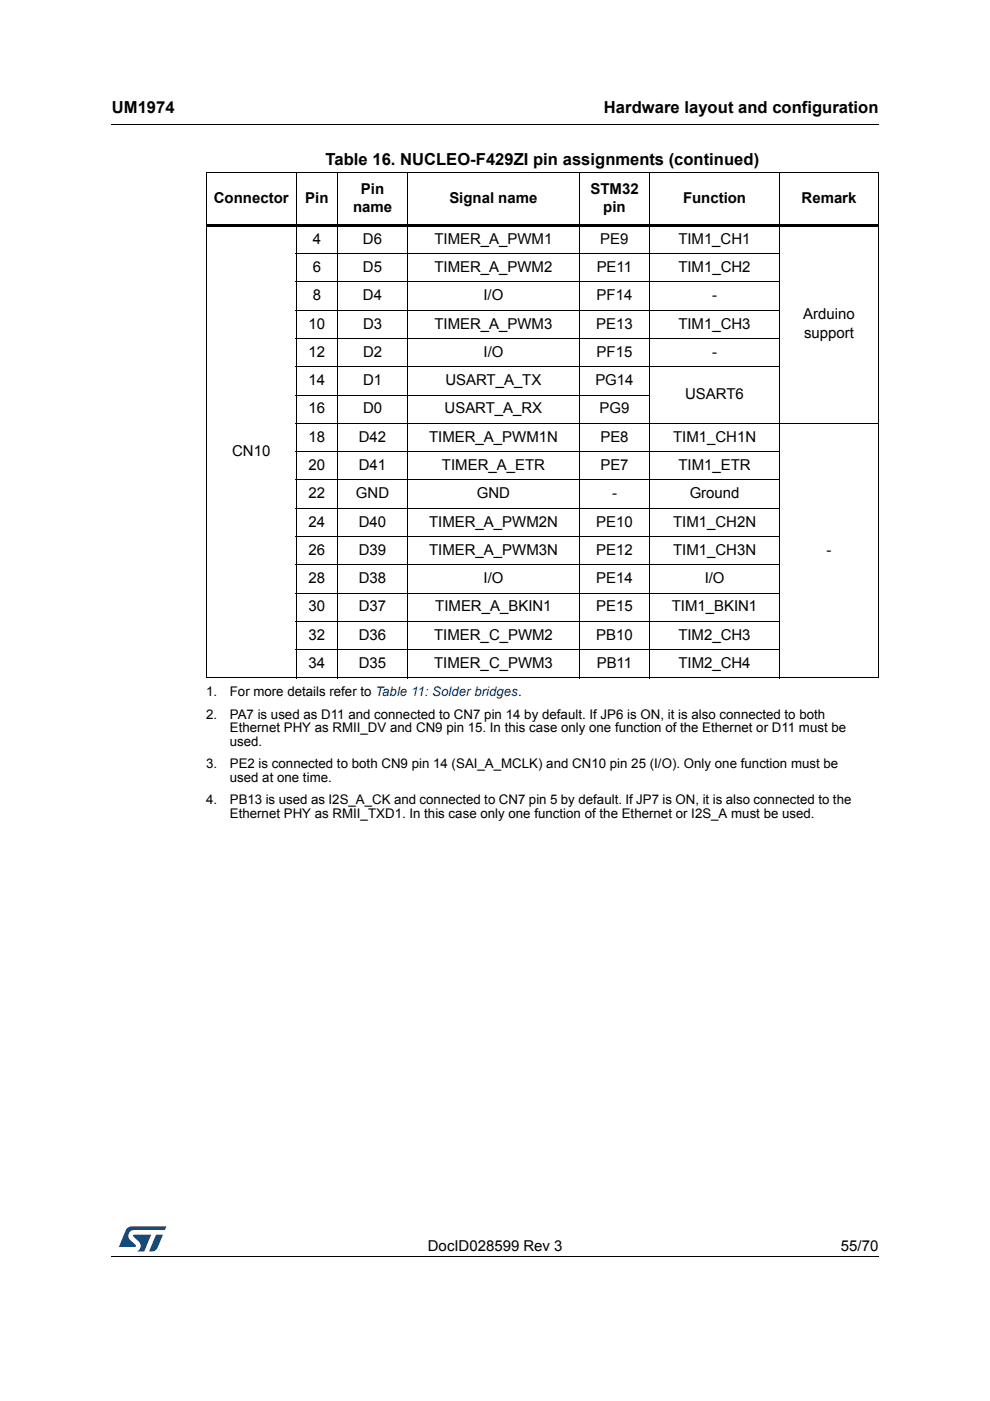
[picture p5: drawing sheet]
<svg xmlns="http://www.w3.org/2000/svg" width="210mm" height="297mm" viewBox="0 0 210 297" stroke-linecap="round" stroke-linejoin="round" font-family="sans-serif">
<defs><g id="words">
<g font-size="3.5">
<text x="23.7" y="23.9">UM1974</text>
<text x="128.1" y="23.9">Hardware layout and configuration</text>
<text x="69" y="35">Table 16. NUCLEO-F429ZI pin assignments (continued)</text>
</g>
<g font-size="3.2">
<text x="76.5" y="41.1">Pin</text>
<text x="125.2" y="41.1">STM32</text>
<text x="45.3" y="43">Connector</text>
<text x="64.7" y="43">Pin</text>
<text x="74.8" y="45">name</text>
<text x="95.3" y="43">Signal name</text>
<text x="127.9" y="45">pin</text>
<text x="144.8" y="43">Function</text>
<text x="169.9" y="43">Remark</text>
<text x="66.3" y="51.7">4</text>
<text x="77" y="51.7">D6</text>
<text x="92.1" y="51.7">TIMER_A_PWM1</text>
<text x="127.3" y="51.7">PE9</text>
<text x="143.8" y="51.7">TIM1_CH1</text>
<text x="66.3" y="57.7">6</text>
<text x="77" y="57.7">D5</text>
<text x="92.1" y="57.7">TIMER_A_PWM2</text>
<text x="126.5" y="57.7">PE11</text>
<text x="143.8" y="57.7">TIM1_CH2</text>
<text x="66.3" y="63.6">8</text>
<text x="77" y="63.6">D4</text>
<text x="102.5" y="63.6">I/O</text>
<text x="126.5" y="63.6">PF14</text>
<text x="151" y="63.6">-</text>
<text x="65.4" y="69.7">10</text>
<text x="77" y="69.7">D3</text>
<text x="92.1" y="69.7">TIMER_A_PWM3</text>
<text x="126.4" y="69.7">PE13</text>
<text x="143.8" y="69.7">TIM1_CH3</text>
<text x="170.3" y="67.7">Arduino</text>
<text x="170.5" y="71.6">support</text>
<text x="65.4" y="75.6">12</text>
<text x="77" y="75.6">D2</text>
<text x="102.5" y="75.6">I/O</text>
<text x="126.5" y="75.6">PF15</text>
<text x="151" y="75.6">-</text>
<text x="65.4" y="81.6">14</text>
<text x="77" y="81.6">D1</text>
<text x="94.4" y="81.6">USART_A_TX</text>
<text x="126.2" y="81.6">PG14</text>
<text x="65.4" y="87.7">16</text>
<text x="77" y="87.7">D0</text>
<text x="94.3" y="87.7">USART_A_RX</text>
<text x="127.1" y="87.7">PG9</text>
<text x="145.3" y="84.6">USART6</text>
<text x="65.4" y="93.6">18</text>
<text x="76.1" y="93.6">D42</text>
<text x="91" y="93.6">TIMER_A_PWM1N</text>
<text x="127.3" y="93.6">PE8</text>
<text x="142.7" y="93.6">TIM1_CH1N</text>
<text x="49.2" y="96.6">CN10</text>
<text x="65.4" y="99.6">20</text>
<text x="76.1" y="99.6">D41</text>
<text x="93.7" y="99.6">TIMER_A_ETR</text>
<text x="127.3" y="99.6">PE7</text>
<text x="143.9" y="99.6">TIM1_ETR</text>
<text x="65.4" y="105.6">22</text>
<text x="75.5" y="105.6">GND</text>
<text x="101.1" y="105.6">GND</text>
<text x="129.8" y="105.6">-</text>
<text x="146.2" y="105.6">Ground</text>
<text x="65.4" y="111.6">24</text>
<text x="76.1" y="111.6">D40</text>
<text x="91" y="111.6">TIMER_A_PWM2N</text>
<text x="126.4" y="111.6">PE10</text>
<text x="142.7" y="111.6">TIM1_CH2N</text>
<text x="65.4" y="117.6">26</text>
<text x="76.1" y="117.6">D39</text>
<text x="91" y="117.6">TIMER_A_PWM3N</text>
<text x="126.4" y="117.6">PE12</text>
<text x="142.7" y="117.6">TIM1_CH3N</text>
<text x="175.2" y="117.6">-</text>
<text x="65.4" y="123.6">28</text>
<text x="76.1" y="123.6">D38</text>
<text x="102.5" y="123.6">I/O</text>
<text x="126.4" y="123.6">PE14</text>
<text x="149.4" y="123.6">I/O</text>
<text x="65.4" y="129.6">30</text>
<text x="76.1" y="129.6">D37</text>
<text x="92.3" y="129.6">TIMER_A_BKIN1</text>
<text x="126.4" y="129.6">PE15</text>
<text x="142.4" y="129.6">TIM1_BKIN1</text>
<text x="65.4" y="135.6">32</text>
<text x="76.1" y="135.6">D36</text>
<text x="92" y="135.6">TIMER_C_PWM2</text>
<text x="126.4" y="135.6">PB10</text>
<text x="143.8" y="135.6">TIM2_CH3</text>
<text x="65.4" y="141.6">34</text>
<text x="76.1" y="141.6">D35</text>
<text x="92" y="141.6">TIMER_C_PWM3</text>
<text x="126.5" y="141.6">PB11</text>
<text x="143.8" y="141.6">TIM2_CH4</text>
<text x="90.7" y="265.1">DocID028599 Rev 3</text>
<text x="178.3" y="265.1">55/70</text>
</g>
<g font-size="2.8">
<text x="43.7" y="147.6">1.</text>
<text x="48.7" y="147.6">For more details refer to Table 11: Solder bridges.</text>
<text x="43.7" y="152.4">2.</text>
<text x="48.7" y="155.3">Ethernet PHY as RMII_DV and CN9 pin 15. In this case only one function of the Ethernet or D11 must be</text>
<text x="48.7" y="152.4">PA7 is used as D11 and connected to CN7 pin 14 by default. If JP6 is ON, it is also connected to both</text>
<text x="48.7" y="158.1">used.</text>
<text x="43.7" y="162.9">3.</text>
<text x="48.7" y="165.7">used at one time.</text>
<text x="48.7" y="162.9">PE2 is connected to both CN9 pin 14 (SAI_A_MCLK) and CN10 pin 25 (I/O). Only one function must be</text>
<text x="43.7" y="170.6">4.</text>
<text x="48.7" y="173.4">Ethernet PHY as RMII_TXD1. In this case only one function of the Ethernet or I2S_A must be used.</text>
<text x="48.7" y="170.6">PB13 is used as I2S_A_CK and connected to CN7 pin 5 by default. If JP7 is ON, it is also connected to the</text>
</g>
</g></defs>
<path d="M23.6 26.2l.1 .2zM23.6 266.3l.1 .1z" fill="#000"/>
<path d="M23.7 26.3h162.6M23.7 266.3h162.6" fill="none" stroke="#000" stroke-width=".21"/>
<path d="M25.2 260h10v5.3h-10z" fill="#fff"/>
<g fill="#005189">
<path d="M26.9 260.5l1-.5 7.3 .1-.3 .7h-6.4a1.31 1.31 0 0 0-1.3 1.1 1.31 1.31 0 0 0 .8 1.4l.7 .7 .1 .3-3.5 .1z"/>
<path d="M33.1 261.8h1.4l-.6 1.6a2.16 2.16 0 0 1-1.3 1.9l-1-.1z"/>
<path d="M28.3 261.8l3.7 .1-1.4 3.3-1.5 .1a1.43 1.43 0 0 0 .6-1.7l-1.4-1.4z"/>
</g>
<g fill="none" stroke="#000" stroke-width=".21">
<path d="M43.6 36.5h142.7M43.7 36.6v107.1M62.8 36.4v107.4M71.6 36.4v107.4M86.4 36.4v107.4M122.9 36.4v107.4M137.7 36.4v107.4M165.3 36.4v107.4M186.2 36.6v107.1M62.7 53.8h102.7M62.7 59.8h102.7M62.7 65.8h102.7"/>
<path d="M62.7 71.8h102.7M62.7 77.8h102.7M62.7 83.8h75.1M62.7 89.8h123.6M62.7 95.8h102.7M62.7 101.7h102.7M62.7 107.8h102.7M62.7 113.7h102.7M62.7 119.8h102.7M62.7 125.8h102.7M62.7 131.7h102.7M62.7 137.8h102.7"/>
<path d="M43.6 143.7h142.7"/>
</g>
<path d="M43.6 47.5h142.7v.5h-142.7z" fill="#000"/>
<use href="#words"/>
</svg>
